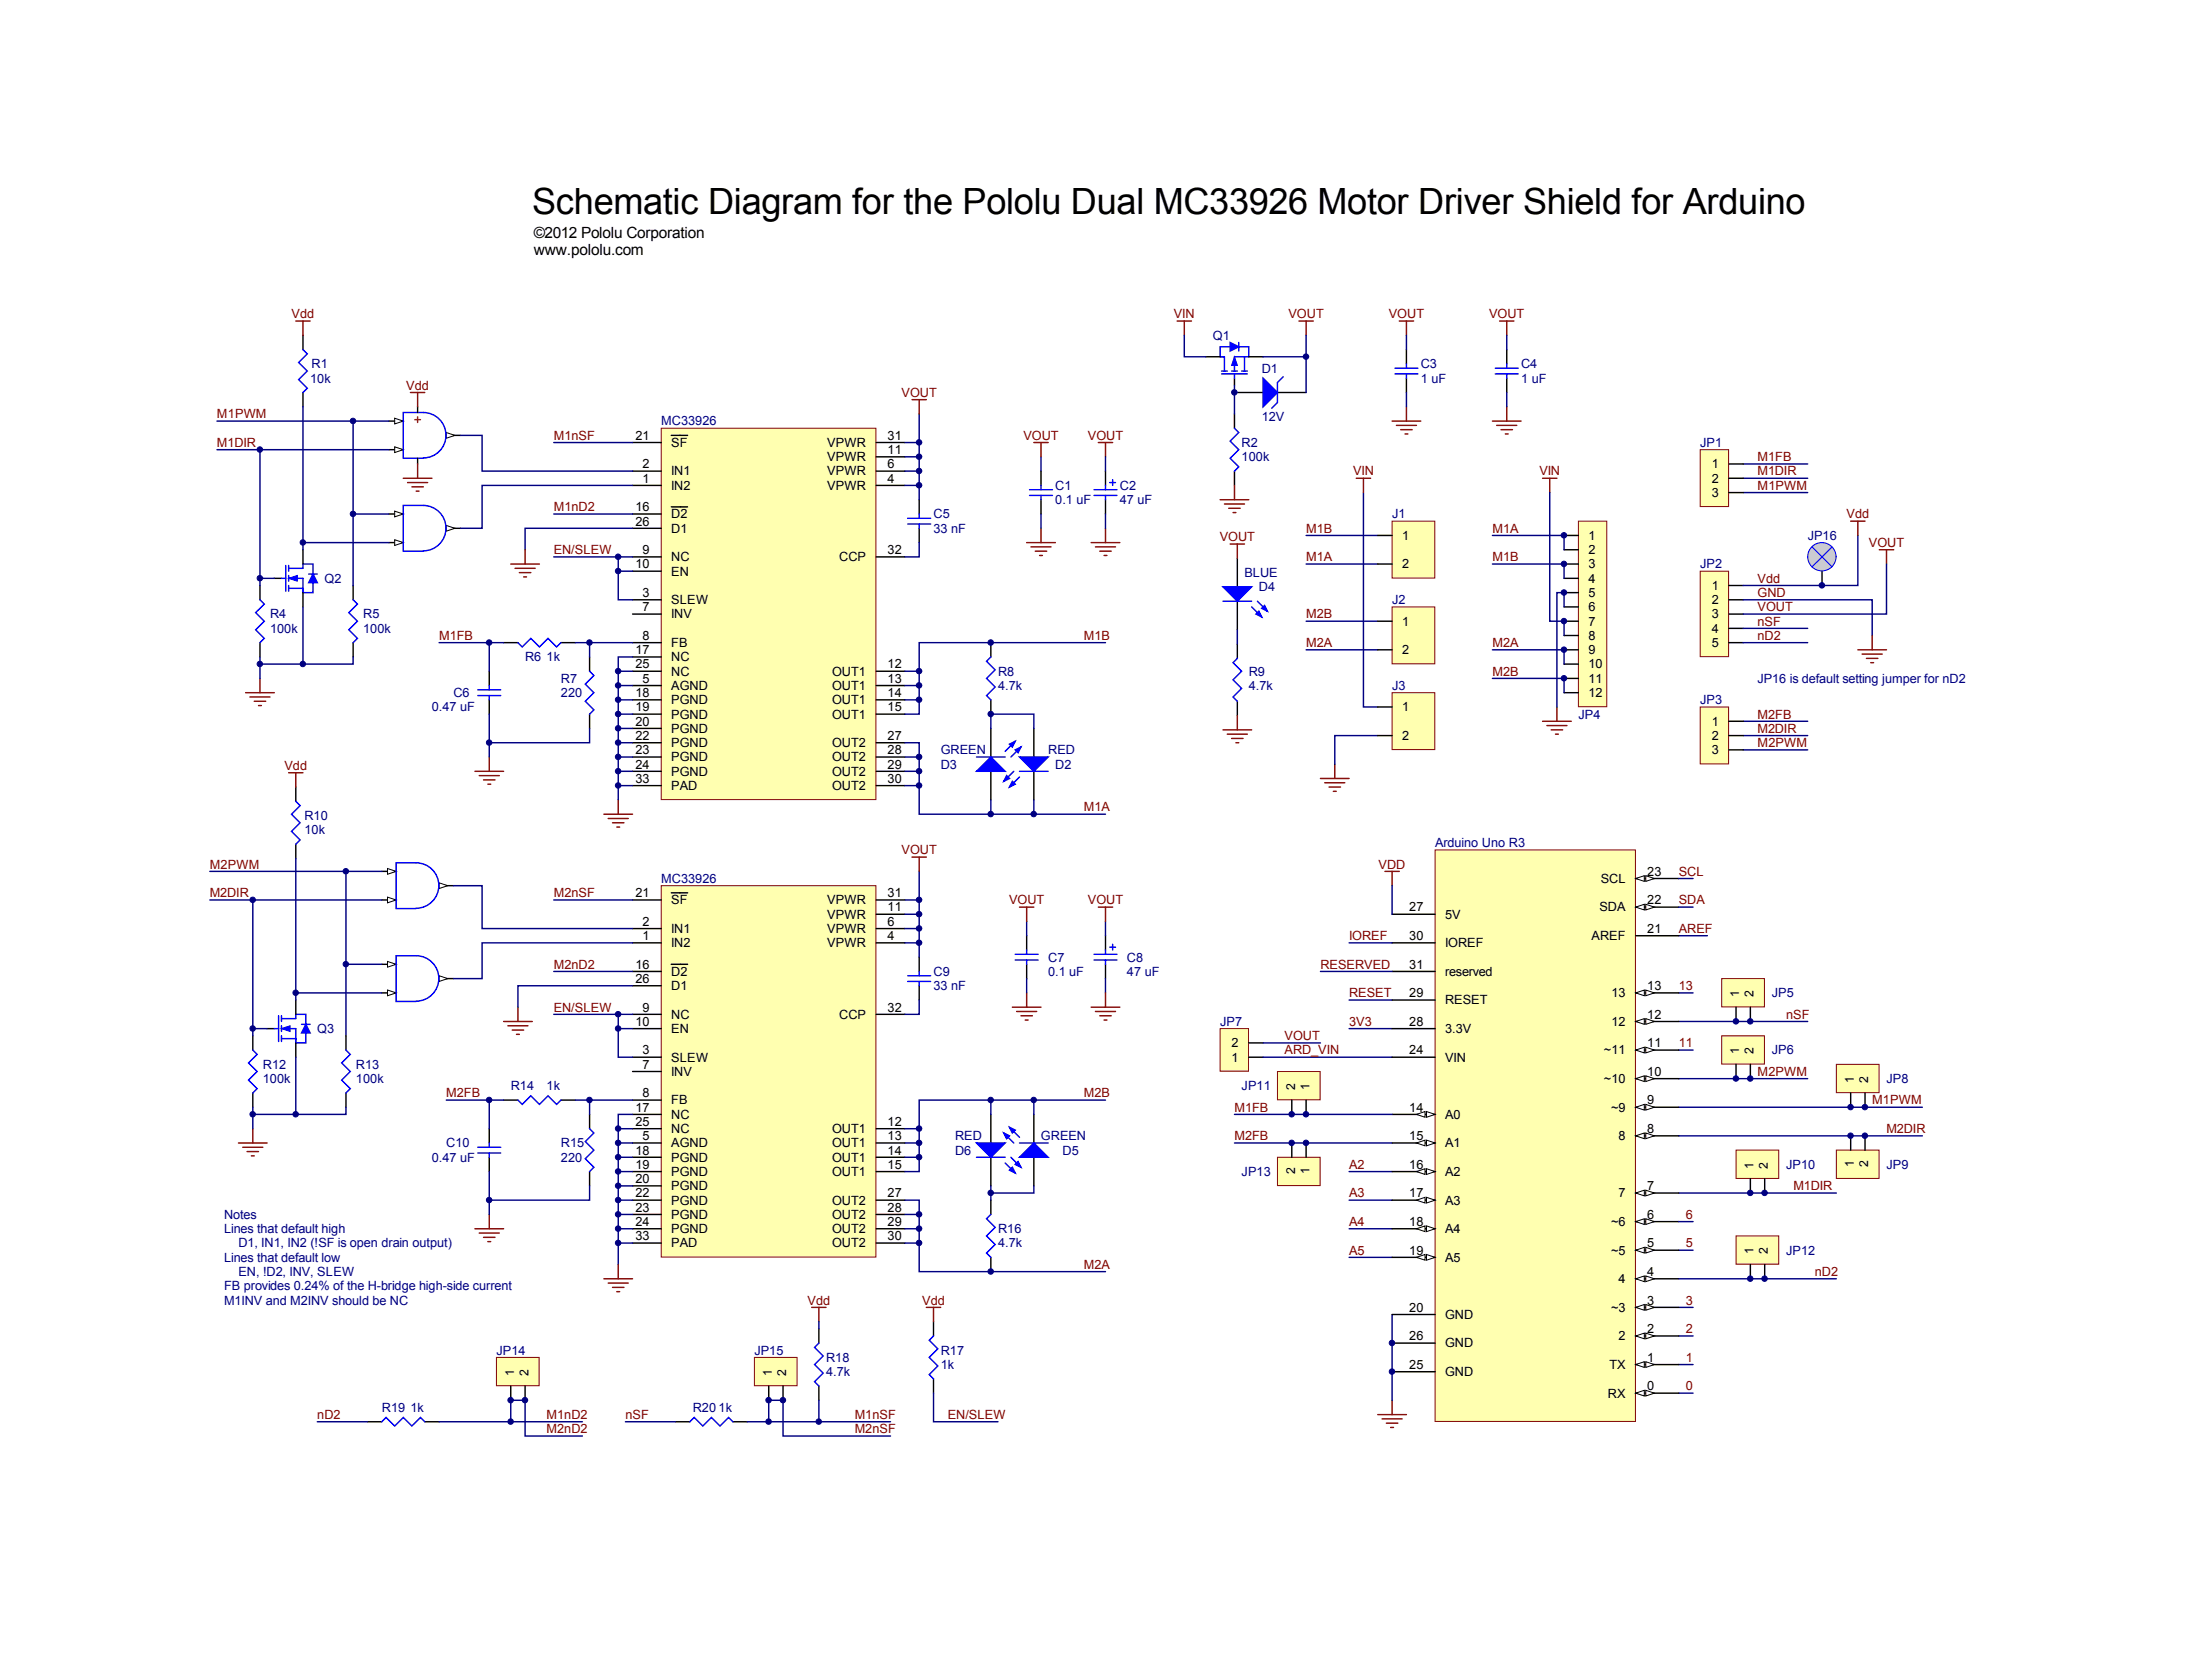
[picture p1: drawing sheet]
<svg xmlns="http://www.w3.org/2000/svg" width="271mm" height="208mm" viewBox="0 0 271 208" stroke-linecap="round" stroke-linejoin="round" font-family="sans-serif">
<defs><g id="words">
<text font-size="4.5" x="66" y="26.5">Schematic Diagram for the Pololu Dual MC33926 Motor Driver Shield for Arduino</text>
<g font-size="1.9">
<text x="66.2" y="29.5">©2012 Pololu Corporation</text>
<text x="66.2" y="31.6">www.pololu.com</text>
</g>
<g font-size="1.6" fill="#800000">
<text x="36.2" y="39.5">Vdd</text>
<text x="145.6" y="39.5">VIN</text>
<text x="159.8" y="39.5">VOUT</text>
<text x="172.2" y="39.5">VOUT</text>
<text x="184.6" y="39.5">VOUT</text>
<text x="26.9" y="51.9">M1PWM</text>
<text x="50.4" y="48.3">Vdd</text>
<text x="111.8" y="49.2">VOUT</text>
<text x="26.9" y="55.4">M1DIR</text>
<text x="68.7" y="54.5">M1nSF</text>
<text x="126.9" y="54.5">VOUT</text>
<text x="134.9" y="54.5">VOUT</text>
<text x="167.8" y="58.9">VIN</text>
<text x="190.9" y="58.9">VIN</text>
<text x="217.9" y="57.2">M1FB</text>
<text x="217.9" y="58.9">M1DIR</text>
<text x="68.7" y="63.4">M1nD2</text>
<text x="217.9" y="60.7">M1PWM</text>
<text x="229" y="64.3">Vdd</text>
<text x="68.7" y="68.7">EN/SLEW</text>
<text x="151.2" y="67.1">VOUT</text>
<text x="162" y="66">M1B</text>
<text x="162" y="69.6">M1A</text>
<text x="185.1" y="69.6">M1B</text>
<text x="185.1" y="66">M1A</text>
<text x="231.7" y="67.8">VOUT</text>
<text x="162" y="76.7">M2B</text>
<text x="217.9" y="77.6">nSF</text>
<text x="217.9" y="75.8">VOUT</text>
<text x="217.9" y="72.2">Vdd</text>
<text x="217.9" y="74">GND</text>
<text x="54.4" y="79.3">M1FB</text>
<text x="134.4" y="79.3">M1B</text>
<text x="162" y="80.2">M2A</text>
<text x="185.1" y="83.8">M2B</text>
<text x="185.1" y="80.2">M2A</text>
<text x="217.9" y="79.3">nD2</text>
<text x="217.9" y="89.1">M2FB</text>
<text x="35.3" y="95.4">Vdd</text>
<text x="217.9" y="92.6">M2PWM</text>
<text x="217.9" y="90.8">M2DIR</text>
<text x="134.4" y="100.6">M1A</text>
<text x="26" y="107.7">M2PWM</text>
<text x="111.8" y="105.9">VOUT</text>
<text x="170.9" y="107.7">VDD</text>
<text x="26" y="111.2">M2DIR</text>
<text x="68.7" y="111.2">M2nSF</text>
<text x="125.1" y="112.1">VOUT</text>
<text x="134.9" y="112.1">VOUT</text>
<text x="208.2" y="108.6">SCL</text>
<text x="208.2" y="112.1">SDA</text>
<text x="167.3" y="116.5">IOREF</text>
<text x="208.2" y="115.7">AREF</text>
<text x="68.7" y="125.4">EN/SLEW</text>
<text x="68.7" y="120.1">M2nD2</text>
<text x="163.7" y="120.1">RESERVED</text>
<text x="167.3" y="123.6">RESET</text>
<text x="208.2" y="122.7">13</text>
<text x="159.3" y="130.7">ARD_VIN</text>
<text x="159.3" y="128.9">VOUT</text>
<text x="167.3" y="127.2">3V3</text>
<text x="208.2" y="129.8">11</text>
<text x="221.5" y="126.3">nSF</text>
<text x="55.3" y="136">M2FB</text>
<text x="134.4" y="136">M2B</text>
<text x="153.1" y="137.8">M1FB</text>
<text x="217.9" y="133.4">M2PWM</text>
<text x="232.1" y="136.9">M1PWM</text>
<text x="153.1" y="141.3">M2FB</text>
<text x="233.9" y="140.5">M2DIR</text>
<text x="167.3" y="148.4">A3</text>
<text x="167.3" y="144.9">A2</text>
<text x="222.4" y="147.5">M1DIR</text>
<text x="167.3" y="155.5">A5</text>
<text x="167.3" y="152">A4</text>
<text x="209" y="151.1">6</text>
<text x="209" y="154.6">5</text>
<text x="100.1" y="161.7">Vdd</text>
<text x="114.3" y="161.7">Vdd</text>
<text x="134.4" y="157.3">M2A</text>
<text x="209" y="161.7">3</text>
<text x="225" y="158.2">nD2</text>
<text x="209" y="165.3">2</text>
<text x="209" y="168.8">1</text>
<text x="209" y="172.4">0</text>
<text x="39.3" y="175.9">nD2</text>
<text x="67.8" y="177.7">M2nD2</text>
<text x="67.8" y="175.9">M1nD2</text>
<text x="77.5" y="175.9">nSF</text>
<text x="106" y="177.7">M2nSF</text>
<text x="106" y="175.9">M1nSF</text>
<text x="117.5" y="175.9">EN/SLEW</text>
</g>
<g font-size="1.6" fill="#000080">
<text x="38.5" y="47.4">10k</text>
<text x="38.6" y="45.7">R1</text>
<text x="150.4" y="42.1">Q1</text>
<text x="156.4" y="46.2">D1</text>
<text x="176.2" y="47.4">1 uF</text>
<text x="176.2" y="45.7">C3</text>
<text x="188.6" y="47.4">1 uF</text>
<text x="188.6" y="45.7">C4</text>
<text x="82" y="52.7">MC33926</text>
<text x="156.4" y="52.2">12V</text>
<text x="154" y="57.2">100k</text>
<text x="154" y="55.4">R2</text>
<text x="210.8" y="55.4">JP1</text>
<text x="115.8" y="64.3">C5</text>
<text x="130.9" y="62.5">0.1 uF</text>
<text x="130.9" y="60.7">C1</text>
<text x="138.9" y="60.7">C2</text>
<text x="138.9" y="62.5">47 uF</text>
<text x="172.6" y="64.3">J1</text>
<text x="115.8" y="66">33 nF</text>
<text x="154.3" y="71.5">BLUE</text>
<text x="210.8" y="70.5">JP2</text>
<text x="224.1" y="66.9">JP16</text>
<text x="33.5" y="76.7">R4</text>
<text x="40.2" y="72.2">Q2</text>
<text x="45" y="76.7">R5</text>
<text x="156.1" y="73.3">D4</text>
<text x="172.6" y="74.9">J2</text>
<text x="33.5" y="78.4">100k</text>
<text x="45" y="78.4">100k</text>
<text x="65.1" y="82">R6</text>
<text x="67.8" y="82">1k</text>
<text x="123.7" y="83.8">R8</text>
<text x="154.8" y="83.8">R9</text>
<text x="53.6" y="88.2">0.47 uF</text>
<text x="56.2" y="86.4">C6</text>
<text x="69.6" y="86.4">220</text>
<text x="69.6" y="84.6">R7</text>
<text x="123.7" y="85.5">4.7k</text>
<text x="154.8" y="85.5">4.7k</text>
<text x="172.6" y="85.5">J3</text>
<text x="195.7" y="89.1">JP4</text>
<text x="210.8" y="87.3">JP3</text>
<text x="217.9" y="84.6">JP16 is default setting jumper for nD2</text>
<text x="116.6" y="95.3">D3</text>
<text x="116.6" y="93.5">GREEN</text>
<text x="130" y="93.5">RED</text>
<text x="130.9" y="95.3">D2</text>
<text x="37.7" y="101.7">R10</text>
<text x="37.7" y="103.4">10k</text>
<text x="177.9" y="105">Arduino Uno R3</text>
<text x="82" y="109.4">MC33926</text>
<text x="130" y="119.2">C7</text>
<text x="139.7" y="119.2">C8</text>
<text x="115.8" y="122.7">33 nF</text>
<text x="115.8" y="121">C9</text>
<text x="130" y="121">0.1 uF</text>
<text x="139.7" y="121">47 uF</text>
<text x="219.7" y="123.6">JP5</text>
<text x="39.3" y="128.1">Q3</text>
<text x="151.3" y="127.2">JP7</text>
<text x="219.7" y="130.7">JP6</text>
<text x="32.6" y="134.3">100k</text>
<text x="32.6" y="132.5">R12</text>
<text x="44.1" y="134.3">100k</text>
<text x="44.1" y="132.5">R13</text>
<text x="63.3" y="135.1">R14</text>
<text x="67.8" y="135.1">1k</text>
<text x="154" y="135.1">JP11</text>
<text x="233.9" y="134.3">JP8</text>
<text x="55.3" y="142.2">C10</text>
<text x="69.6" y="142.2">R15</text>
<text x="118.4" y="143.1">D6</text>
<text x="118.4" y="141.3">RED</text>
<text x="129.1" y="141.3">GREEN</text>
<text x="131.7" y="143.1">D5</text>
<text x="53.6" y="144">0.47 uF</text>
<text x="69.6" y="144">220</text>
<text x="154" y="145.8">JP13</text>
<text x="221.5" y="144.9">JP10</text>
<text x="233.9" y="144.9">JP9</text>
<text x="27.8" y="152.9">Lines that default high</text>
<text x="27.8" y="151.1">Notes</text>
<text x="29.6" y="154.6">D1, IN1, IN2 (!SF is open drain output)</text>
<text x="123.7" y="154.6">4.7k</text>
<text x="123.7" y="152.9">R16</text>
<text x="221.5" y="155.5">JP12</text>
<text x="27.8" y="160">FB provides 0.24% of the H-bridge high-side current</text>
<text x="27.8" y="156.4">Lines that default low</text>
<text x="27.8" y="161.7">M1INV and M2INV should be NC</text>
<text x="29.6" y="158.2">EN, !D2, INV, SLEW</text>
<text x="61.6" y="167.9">JP14</text>
<text x="93.5" y="167.9">JP15</text>
<text x="116.6" y="167.9">R17</text>
<text x="102.4" y="170.6">4.7k</text>
<text x="102.4" y="168.8">R18</text>
<text x="116.6" y="169.7">1k</text>
<text x="47.3" y="175">R19</text>
<text x="50.9" y="175">1k</text>
<text x="85.9" y="175">R20</text>
<text x="89.1" y="175">1k</text>
</g>
<g font-size="1.6">
<text x="78.8" y="54.5">21</text>
<text x="79.7" y="59.8">1</text>
<text x="79.7" y="58.1">2</text>
<text x="83.2" y="58.9">IN1</text>
<text x="83.2" y="55.4">SF</text>
<text x="102.6" y="55.4">VPWR</text>
<text x="102.6" y="58.9">VPWR</text>
<text x="102.6" y="57.2">VPWR</text>
<text x="110.1" y="54.5">31</text>
<text x="110.1" y="59.8">4</text>
<text x="110.1" y="58.1">6</text>
<text x="110.1" y="56.3">11</text>
<text x="212.2" y="58.1">1</text>
<text x="212.2" y="59.8">2</text>
<text x="78.8" y="63.4">16</text>
<text x="78.8" y="65.1">26</text>
<text x="83.2" y="60.7">IN2</text>
<text x="83.2" y="64.3">D2</text>
<text x="102.6" y="60.7">VPWR</text>
<text x="212.2" y="61.6">3</text>
<text x="78.8" y="70.5">10</text>
<text x="79.7" y="68.7">9</text>
<text x="83.2" y="71.3">EN</text>
<text x="83.2" y="69.6">NC</text>
<text x="83.2" y="66">D1</text>
<text x="104.1" y="69.6">CCP</text>
<text x="110.1" y="68.7">32</text>
<text x="173.9" y="66.9">1</text>
<text x="173.9" y="70.5">2</text>
<text x="197" y="66.9">1</text>
<text x="197" y="68.7">2</text>
<text x="197" y="70.5">3</text>
<text x="79.7" y="75.8">7</text>
<text x="79.7" y="74">3</text>
<text x="83.2" y="76.7">INV</text>
<text x="83.2" y="74.9">SLEW</text>
<text x="173.9" y="77.6">1</text>
<text x="197" y="72.2">4</text>
<text x="197" y="74">5</text>
<text x="197" y="75.8">6</text>
<text x="197" y="77.6">7</text>
<text x="212.2" y="73.1">1</text>
<text x="212.2" y="74.9">2</text>
<text x="212.2" y="76.7">3</text>
<text x="78.8" y="81.1">17</text>
<text x="78.8" y="82.9">25</text>
<text x="79.7" y="79.3">8</text>
<text x="83.2" y="80.2">FB</text>
<text x="83.2" y="82">NC</text>
<text x="83.2" y="83.8">NC</text>
<text x="103.2" y="83.8">OUT1</text>
<text x="110.1" y="82.9">12</text>
<text x="173.9" y="81.1">2</text>
<text x="197" y="79.3">8</text>
<text x="197" y="81.1">9</text>
<text x="197" y="82.9">10</text>
<text x="212.2" y="78.4">4</text>
<text x="212.2" y="80.2">5</text>
<text x="78.8" y="88.2">19</text>
<text x="78.8" y="86.4">18</text>
<text x="78.8" y="90">20</text>
<text x="79.7" y="84.6">5</text>
<text x="83.2" y="89.1">PGND</text>
<text x="83.2" y="85.5">AGND</text>
<text x="83.2" y="87.3">PGND</text>
<text x="103.2" y="85.5">OUT1</text>
<text x="103.2" y="87.3">OUT1</text>
<text x="103.2" y="89.1">OUT1</text>
<text x="110.1" y="84.6">13</text>
<text x="110.1" y="86.4">14</text>
<text x="110.1" y="88.2">15</text>
<text x="173.9" y="88.2">1</text>
<text x="197" y="84.6">11</text>
<text x="197" y="86.4">12</text>
<text x="212.2" y="90">1</text>
<text x="78.8" y="91.7">22</text>
<text x="78.8" y="93.5">23</text>
<text x="78.8" y="95.3">24</text>
<text x="83.2" y="90.8">PGND</text>
<text x="83.2" y="92.6">PGND</text>
<text x="83.2" y="94.4">PGND</text>
<text x="103.2" y="94.4">OUT2</text>
<text x="103.2" y="92.6">OUT2</text>
<text x="110.1" y="93.5">28</text>
<text x="110.1" y="91.7">27</text>
<text x="110.1" y="95.3">29</text>
<text x="173.9" y="91.7">2</text>
<text x="212.2" y="91.7">2</text>
<text x="212.2" y="93.5">3</text>
<text x="78.8" y="97">33</text>
<text x="83.2" y="96.2">PGND</text>
<text x="83.2" y="97.9">PAD</text>
<text x="103.2" y="96.2">OUT2</text>
<text x="103.2" y="97.9">OUT2</text>
<text x="110.1" y="97">30</text>
<text x="78.8" y="111.2">21</text>
<text x="83.2" y="112.1">SF</text>
<text x="102.6" y="112.1">VPWR</text>
<text x="102.6" y="113.9">VPWR</text>
<text x="110.1" y="111.2">31</text>
<text x="110.1" y="113">11</text>
<text x="174.7" y="113">27</text>
<text x="179.2" y="113.9">5V</text>
<text x="198.3" y="113">SDA</text>
<text x="198.5" y="109.4">SCL</text>
<text x="204.2" y="108.6">23</text>
<text x="204.2" y="112.1">22</text>
<text x="79.7" y="116.5">1</text>
<text x="79.7" y="114.8">2</text>
<text x="83.2" y="117.4">IN2</text>
<text x="83.2" y="115.7">IN1</text>
<text x="102.6" y="117.4">VPWR</text>
<text x="102.6" y="115.7">VPWR</text>
<text x="110.1" y="116.5">4</text>
<text x="110.1" y="114.8">6</text>
<text x="174.7" y="116.5">30</text>
<text x="179.2" y="117.4">IOREF</text>
<text x="197.4" y="116.5">AREF</text>
<text x="204.2" y="115.7">21</text>
<text x="78.8" y="120.1">16</text>
<text x="78.8" y="121.9">26</text>
<text x="79.7" y="125.4">9</text>
<text x="83.2" y="121">D2</text>
<text x="83.2" y="122.7">D1</text>
<text x="110.1" y="125.4">32</text>
<text x="174.7" y="123.6">29</text>
<text x="174.7" y="120.1">31</text>
<text x="179.2" y="124.5">RESET</text>
<text x="179.2" y="121">reserved</text>
<text x="199.8" y="123.6">13</text>
<text x="204.2" y="122.7">13</text>
<text x="78.8" y="127.2">10</text>
<text x="79.7" y="130.7">3</text>
<text x="83.2" y="128.1">EN</text>
<text x="83.2" y="131.6">SLEW</text>
<text x="83.2" y="126.3">NC</text>
<text x="104.1" y="126.3">CCP</text>
<text x="152.7" y="131.6">1</text>
<text x="152.7" y="129.8">2</text>
<text x="174.7" y="130.7">24</text>
<text x="174.7" y="127.2">28</text>
<text x="179.2" y="131.6">VIN</text>
<text x="179.2" y="128.1">3.3V</text>
<text x="198.9" y="130.7">~11</text>
<text x="199.8" y="127.2">12</text>
<text x="204.2" y="129.8">11</text>
<text x="204.2" y="126.3">12</text>
<text x="78.8" y="137.8">17</text>
<text x="79.7" y="132.5">7</text>
<text x="79.7" y="136">8</text>
<text x="83.2" y="133.4">INV</text>
<text x="83.2" y="136.9">FB</text>
<text x="174.7" y="137.8">14</text>
<text x="198.9" y="134.3">~10</text>
<text x="199.8" y="137.8">~9</text>
<text x="204.2" y="136.9">9</text>
<text x="204.2" y="133.4">10</text>
<text x="78.8" y="143.1">18</text>
<text x="78.8" y="139.6">25</text>
<text x="79.7" y="141.3">5</text>
<text x="83.2" y="142.2">AGND</text>
<text x="83.2" y="138.7">NC</text>
<text x="83.2" y="140.5">NC</text>
<text x="103.2" y="140.5">OUT1</text>
<text x="103.2" y="142.2">OUT1</text>
<text x="110.1" y="139.6">12</text>
<text x="110.1" y="141.3">13</text>
<text x="110.1" y="143.1">14</text>
<text x="174.7" y="141.3">15</text>
<text x="179.2" y="142.2">A1</text>
<text x="179.2" y="138.7">A0</text>
<text x="200.7" y="141.3">8</text>
<text x="204.2" y="140.5">8</text>
<text x="78.8" y="144.9">19</text>
<text x="78.8" y="146.7">20</text>
<text x="78.8" y="148.4">22</text>
<text x="83.2" y="145.8">PGND</text>
<text x="83.2" y="144">PGND</text>
<text x="83.2" y="147.5">PGND</text>
<text x="83.2" y="149.3">PGND</text>
<text x="103.2" y="144">OUT1</text>
<text x="103.2" y="145.8">OUT1</text>
<text x="103.2" y="149.3">OUT2</text>
<text x="110.1" y="144.9">15</text>
<text x="110.1" y="148.4">27</text>
<text x="174.7" y="148.4">17</text>
<text x="174.7" y="144.9">16</text>
<text x="179.2" y="149.3">A3</text>
<text x="179.2" y="145.8">A2</text>
<text x="200.7" y="148.4">7</text>
<text x="204.2" y="147.5">7</text>
<text x="78.8" y="150.2">23</text>
<text x="78.8" y="152">24</text>
<text x="78.8" y="153.8">33</text>
<text x="83.2" y="151.1">PGND</text>
<text x="83.2" y="152.9">PGND</text>
<text x="83.2" y="154.6">PAD</text>
<text x="103.2" y="151.1">OUT2</text>
<text x="103.2" y="152.9">OUT2</text>
<text x="103.2" y="154.6">OUT2</text>
<text x="110.1" y="150.2">28</text>
<text x="110.1" y="152">29</text>
<text x="110.1" y="153.8">30</text>
<text x="174.7" y="155.5">19</text>
<text x="174.7" y="152">18</text>
<text x="179.2" y="152.9">A4</text>
<text x="199.8" y="155.5">~5</text>
<text x="199.8" y="152">~6</text>
<text x="204.2" y="154.6">5</text>
<text x="204.2" y="151.1">6</text>
<text x="179.2" y="156.4">A5</text>
<text x="200.7" y="159.1">4</text>
<text x="204.2" y="161.7">3</text>
<text x="204.2" y="158.2">4</text>
<text x="174.7" y="162.6">20</text>
<text x="174.7" y="166.2">26</text>
<text x="179.2" y="163.5">GND</text>
<text x="179.2" y="167">GND</text>
<text x="199.8" y="162.6">~3</text>
<text x="200.7" y="166.2">2</text>
<text x="204.2" y="165.3">2</text>
<text x="174.7" y="169.7">25</text>
<text x="179.2" y="170.6">GND</text>
<text x="199.4" y="173.2">RX</text>
<text x="199.6" y="169.7">TX</text>
<text x="204.2" y="172.4">0</text>
<text x="204.2" y="168.8">1</text>
</g>
<g font-size="1.5">
<text x="215.7" y="123.6" transform="rotate(-90 215.7 123.6)">1</text>
<text x="217.4" y="123.6" transform="rotate(-90 217.4 123.6)">2</text>
<text x="215.7" y="130.7" transform="rotate(-90 215.7 130.7)">1</text>
<text x="217.4" y="130.7" transform="rotate(-90 217.4 130.7)">2</text>
<text x="160.6" y="135.1" transform="rotate(-90 160.6 135.1)">2</text>
<text x="162.4" y="135.1" transform="rotate(-90 162.4 135.1)">1</text>
<text x="229.9" y="134.2" transform="rotate(-90 229.9 134.2)">1</text>
<text x="231.7" y="134.2" transform="rotate(-90 231.7 134.2)">2</text>
<text x="160.6" y="145.6" transform="rotate(-90 160.6 145.6)">2</text>
<text x="162.4" y="145.6" transform="rotate(-90 162.4 145.6)">1</text>
<text x="217.4" y="144.9" transform="rotate(-90 217.4 144.9)">1</text>
<text x="219.2" y="144.9" transform="rotate(-90 219.2 144.9)">2</text>
<text x="229.9" y="144.7" transform="rotate(-90 229.9 144.7)">1</text>
<text x="231.7" y="144.7" transform="rotate(-90 231.7 144.7)">2</text>
<text x="217.4" y="155.5" transform="rotate(-90 217.4 155.5)">1</text>
<text x="219.2" y="155.5" transform="rotate(-90 219.2 155.5)">2</text>
<text x="63.7" y="170.6" transform="rotate(-90 63.7 170.6)">1</text>
<text x="65.5" y="170.6" transform="rotate(-90 65.5 170.6)">2</text>
<text x="95.7" y="170.6" transform="rotate(-90 95.7 170.6)">1</text>
<text x="97.5" y="170.6" transform="rotate(-90 97.5 170.6)">2</text>
</g>
</g></defs>
<path d="M73.1 81.4v1.8M73.1 88.5v1.8" fill="none" stroke="#000" stroke-width=".18"/>
<path d="M73.1 83.2l.5 .5-1 1.1 1 1.1-1 1 1 1.1-.5 .5" fill="none" stroke="#00f" stroke-width=".18"/>
<path d="M82 53.1h26.6v46h-26.6z" fill="#ffffb0" stroke="#800000" stroke-width=".12"/>
<g fill="none" stroke="#000" stroke-width=".18">
<path d="M78.4 54.9h3.6M78.4 58.4h3.6M83.2 54h2.1M108.6 54.9h3.6M108.6 58.4h3.6M108.6 56.6h3.6M129.1 58.4v1.8M137.1 58.4v1.8M153.1 48.7h3.5M153.1 51.3v1.8M153.1 58.4v1.8M158.4 48.7h3.6"/>
<path d="M62.4 79.7h1.8M69.6 79.7h1.7M78.4 60.2h3.6M78.4 76.1h3.6M78.4 70.8h3.6M78.4 63.7h3.6M78.4 74.4h3.6M78.4 79.7h3.6M78.4 69h3.6M78.4 65.5h3.6M83.2 62.8h2.1M108.6 60.2h3.6"/>
<path d="M108.6 69h3.6M114 61.9v1.8M114 65.5v1.8M129.1 61.9v1.8M137.1 61.9v1.8M60.7 83.2v1.8M60.7 86.8v1.7M78.4 88.5h3.6M78.4 93.8h3.6M78.4 85h3.6M78.4 83.2h3.6M78.4 86.8h3.6"/>
<path d="M78.4 81.4h3.6M78.4 90.3h3.6M78.4 92.1h3.6M78.4 95.6h3.6M78.4 97.4h3.6M108.6 88.5h3.6M108.6 93.8h3.6M108.6 85h3.6M108.6 83.2h3.6M108.6 86.8h3.6M108.6 92.1h3.6M108.6 95.6h3.6"/>
<path d="M108.6 97.4h3.6M73.1 138.1v1.8M73.1 145.2v1.8"/>
</g>
<path d="M156.6 46.9l1.8 1.8-1.8 1.7z" fill="#00f" stroke="#00f" stroke-width=".18"/>
<g fill="none" stroke="#00f" stroke-width=".18">
<path d="M137.6 59.8h.7M138 59.5v.7M153.1 53.1l.5 .5-1.1 1.1 1.1 1-1.1 1.1 1.1 1.1-.5 .5M159.1 46.7l-.7 .7v2.5l-.7 .7M64.2 79.7l.6 .5 1-1.1 1.1 1.1 1.1-1.1 1 1.1 .6-.5M112.6 64.3h2.8M112.6 65h2.8M114 63.7v.6M114 65v.5M127.7 60.7h2.8M127.7 61.4h2.8M129.1 60.2v.5"/>
<path d="M129.1 61.4v.5M135.7 60.7h2.8M135.7 61.4h2.8M137.1 60.2v.5M137.1 61.4v.5M59.2 85.5h2.9M59.2 86.2h2.9M60.7 85v.5M60.7 86.2v.6M73.1 139.9l.5 .6-1 1 1 1.1-1 1 1 1.1-.5 .5"/>
</g>
<g fill="none" stroke="#000080" stroke-width=".18">
<path d="M112.2 54.9h1.8M112.2 56.6h1.8M112.2 58.4h1.8M114 51.3v10.6M129.1 56.6v1.8M60.7 79.7v3.5M68.7 63.7h9.7M114 67.3v1.7h-1.8M129.1 63.7v1.8M76.7 86.8h1.7M76.7 88.5h1.7M76.7 90.3h1.7"/>
<path d="M76.7 92.1h1.7M76.7 93.8h1.7M76.7 95.6h1.7M78.4 81.4h-1.7v3.6M112.2 86.8h1.8M112.2 93.8h1.8M112.2 95.6h1.8M112.2 85h1.8"/>
</g>
<g fill="none" stroke="#800000" stroke-width=".18">
<path d="M146 39.8h1.7M146.9 39.8v1.8M136.2 54.9h1.8M137.1 54.9v1.7M127.3 67.3h3.6M127.8 67.8h2.5M128.4 68.3h1.4M128.9 68.9h.4M129.1 65.5v1.8M58.9 95.6h3.5M59.4 96.1h2.5M60 96.7h1.4"/>
<path d="M60.5 97.2h.3M60.7 93.8v1.8M76.7 99.2v1.7M74.9 100.9h3.5M75.4 101.5h2.5M75.9 102h1.5M76.5 102.5h.3"/>
</g>
<path d="M82 109.8h26.6v46h-26.6z" fill="#ffffb0" stroke="#800000" stroke-width=".12"/>
<g fill="none" stroke="#000" stroke-width=".18">
<path d="M174.4 43.3v1.8M174.4 46.9v1.8M78.4 116.9h3.6M78.4 111.6h3.6M78.4 115.1h3.6M83.2 119.5h2.1M83.2 110.7h2.1M108.6 116.9h3.6M108.6 111.6h3.6M108.6 115.1h3.6M108.6 113.3h3.6M114 118.7v1.7"/>
<path d="M127.3 116v1.8M127.3 119.5v1.8M137.1 116v1.8M137.1 119.5v1.8M60.7 139.9v1.8M62.4 136.4h1.8M69.6 136.4h1.7M78.4 132.8h3.6M78.4 127.5h3.6M78.4 120.4h3.6M78.4 131.1h3.6M78.4 139.9h3.6"/>
<path d="M78.4 136.4h3.6M78.4 125.7h3.6M78.4 138.1h3.6M78.4 122.2h3.6M108.6 139.9h3.6M108.6 125.7h3.6M114 122.2v1.8M60.7 143.5v1.7M78.4 145.2h3.6M78.4 150.6h3.6M78.4 141.7h3.6M78.4 143.5h3.6"/>
<path d="M78.4 147h3.6M78.4 148.8h3.6M78.4 152.3h3.6M78.4 154.1h3.6M108.6 145.2h3.6M108.6 150.6h3.6M108.6 141.7h3.6M108.6 143.5h3.6M108.6 148.8h3.6M108.6 152.3h3.6M108.6 154.1h3.6"/>
</g>
<g fill="none" stroke="#000080" stroke-width=".18">
<path d="M174.4 41.6v1.7M174.4 48.7v1.7M162 66.4h8.8M162 69.9h8.8M169.1 61.1v26.5h1.7M170.8 91.2h-5.3v3.5M112.2 111.6h1.8M112.2 113.3h1.8M112.2 115.1h1.8M114 108v10.7M127.3 114.2v1.8M137.1 114.2v1.8"/>
<path d="M60.7 136.4v3.5M68.7 120.4h9.7M114 124v1.7h-1.8M127.3 121.3v1.8M76.7 143.5h1.7M76.7 145.2h1.7M76.7 147h1.7M76.7 148.8h1.7M76.7 150.6h1.7M76.7 152.3h1.7"/>
</g>
<g fill="none" stroke="#00f" stroke-width=".18">
<path d="M173 45.6h2.8M173 46.4h2.8M174.4 45.1v.5M174.4 46.4v.5M125.9 118.3h2.8M125.9 119h2.8M127.3 117.8v.5M127.3 119v.5M135.7 118.3h2.8M135.7 119h2.8M137.1 117.8v.5M137.1 119v.5"/>
<path d="M137.6 117.4h.7M138 117.1v.7M64.2 136.4l.6 .5 1-1.1 1.1 1.1 1.1-1.1 1 1.1 .6-.5M112.6 121h2.8M112.6 121.7h2.8M114 120.4v.6M114 121.7v.5M59.2 142.2h2.9M59.2 142.9h2.9M60.7 141.7v.5M60.7 142.9v.6"/>
</g>
<g fill="none" stroke="#800000" stroke-width=".18">
<path d="M173.5 39.8h1.8M174.4 39.8v1.8M168.2 59.3h1.8M169.1 59.3v1.8M172.6 52.2h3.6M173.1 52.7h2.5M173.7 53.3h1.4M174.2 53.8h.4M174.4 50.4v1.8M191.3 59.3h1.8M192.2 59.3v1.8M163.7 96.5h3.6"/>
<path d="M164.3 97h2.5M164.8 97.6h1.4M165.3 98.1h.4M165.5 94.7v1.8M191.3 89.4h3.5M191.8 89.9h2.5M192.3 90.5h1.5M192.9 91h.3M193.1 87.6v1.8M136.2 112.5h1.8M137.1 112.5v1.7M125.5 124.9h3.6"/>
<path d="M126.1 125.4h2.4M126.6 125.9h1.4M127.1 126.5h.4M127.3 123.1v1.8M58.9 152.3h3.5M59.4 152.9h2.5M60 153.4h1.4M60.5 153.9h.3M60.7 150.6v1.7"/>
</g>
<path d="M195.7 64.6h3.5v23h-3.5z" fill="#ffffb0" stroke="#800000" stroke-width=".12"/>
<path d="M193.9 66.4h1.8M193.9 68.1h1.8M193.9 71.7h1.8M193.9 69.9h1.8M193.9 73.5h1.8M193.9 75.2h1.8M193.9 77h1.8M193.9 78.8h1.8M193.9 80.6h1.8M193.9 82.3h1.8M193.9 84.1h1.8M193.9 85.9h1.8" fill="none" stroke="#000" stroke-width=".18"/>
<path d="M172.6 85.9h5.3v7h-5.3z" fill="#ffffb0" stroke="#800000" stroke-width=".12"/>
<path d="M186.8 43.3v1.8M186.8 46.9v1.8M170.8 87.6h1.8M170.8 91.2h1.8" fill="none" stroke="#000" stroke-width=".18"/>
<path d="M186.8 41.6v1.7M186.8 48.7v1.7M162 77h8.8M162 80.6h8.8" fill="none" stroke="#000080" stroke-width=".18"/>
<path d="M185.4 45.6h2.9M185.4 46.4h2.9M186.8 45.1v.5M186.8 46.4v.5" fill="none" stroke="#00f" stroke-width=".18"/>
<path d="M185.9 39.8h1.8M186.8 39.8v1.8M185.1 52.2h3.5M185.6 52.7h2.5M186.1 53.3h1.4M186.7 53.8h.3M186.8 50.4v1.8" fill="none" stroke="#800000" stroke-width=".18"/>
<path d="M172.6 64.6h5.3v7.1h-5.3z" fill="#ffffb0" stroke="#800000" stroke-width=".12"/>
<path d="M170.8 66.4h1.8M170.8 69.9h1.8" fill="none" stroke="#000" stroke-width=".18"/>
<path d="M172.6 75.2h5.3v7.1h-5.3z" fill="#ffffb0" stroke="#800000" stroke-width=".12"/>
<g fill="none" stroke="#000" stroke-width=".18">
<path d="M55.3 54h1.8M149.5 44.2h1.8M153.1 46.9v.9M154.8 44.2h1.8M122.9 79.7v1.7M153.4 69.2v3.6M153.4 74.5v3.6M153.4 79.8v1.8M170.8 77h1.8M122.9 86.8v1.7M122.9 90.3v3.5M122.9 95.6v3.6"/>
<path d="M128.2 90.3v3.5M128.2 95.6v3.6M153.4 86.9v1.8M170.8 80.6h1.8M122.9 138.1v3.6M128.2 138.1v3.6M122.9 143.5v3.5M122.9 148.8v1.8M122.9 155.9v1.7M128.2 143.5v3.5"/>
</g>
<g fill="#00f" stroke="#00f" stroke-width=".18">
<path d="M151.6 72.8h3.6l-1.8 1.7z"/>
<path d="M155.7 76.1l.4-.3 .3 .7z"/>
<path d="M156.4 75.4l.4-.3 .4 .7z"/>
<path d="M126.4 93.8h3.6l-1.8 1.8z"/>
<path d="M125.5 96.9l.4 .3-.7 .4z"/>
<path d="M124.8 96.1l.4 .4-.7 .4z"/>
<path d="M121.1 95.6l1.8-1.8 1.7 1.8z"/>
<path d="M125.2 92.3l.7-.4-.4 .7z"/>
<path d="M125.9 93l.7-.4-.4 .7z"/>
<path d="M126.4 143.5l1.8-1.8 1.8 1.8z"/>
<path d="M125.2 139.7l.7 .4-.4 .4z"/>
<path d="M124.5 140.5l.7 .3-.4 .4z"/>
<path d="M121.1 141.7h3.5l-1.7 1.8z"/>
<path d="M125.2 145.1l.3-.4 .4 .7z"/>
<path d="M125.9 144.4l.3-.4 .4 .7z"/>
<path d="M152.5 42.5l1.1 .5-1.1 .5z"/>
</g>
<g fill="none" stroke="#00f" stroke-width=".18">
<path d="M151.5 46.4h3.2M151.5 46h.7M152.5 43h-1.2v1.2h.5v1.8M152.7 46h.7M153.1 46.4v.5M153.6 43h1.2v1.2h-1.7v1.8M153.6 42.5v1M154 46h.7M154.3 44.2v1.8M151.6 74.5h3.6M155.2 75.2l1.2 1.3M155.9 74.5l1.3 1.3"/>
<path d="M121.1 93.8h3.5M122.9 81.4l-.6 .6 1.1 1-1.1 1.1 1.1 1.1-1.1 1 .6 .6M125.7 95.6l-1.2 1.3M125.9 91.9l-1.3 1.2M126.4 96.3l-1.2 1.3M126.4 95.6h3.6M126.6 92.6l-1.3 1.2M153.4 81.6l-.5 .5 1.1 1.1-1.1 1.1 1.1 1-1.1 1.1 .5 .5M125.2 139.7l1.2 1.3M121.1 143.5h3.5M122.9 150.6l-.6 .5 1.1 1-1.1 1.1 1.1 1.1-1.1 1 .6 .6M124.5 140.5l1.2 1.2"/>
<path d="M124.6 144.2l1.3 1.2M125.3 143.5l1.3 1.2M126.4 141.7h3.6"/>
</g>
<g fill="none" stroke="#800000" stroke-width=".18">
<path d="M161.1 39.8h1.7M162 39.8v1.8M113.1 49.5h1.8M114 49.5v1.8M128.2 54.9h1.8M129.1 54.9v1.7M63.3 69.9h3.6M63.9 70.5h2.5M64.4 71h1.4M64.9 71.5h.4M65.1 68.1v1.8M135.3 67.3h3.6"/>
<path d="M135.8 67.8h2.5M136.4 68.3h1.4M136.9 68.9h.4M137.1 65.5v1.8M151.3 61.9h3.5M151.8 62.5h2.5M152.4 63h1.4M152.5 67.4h1.8M152.9 63.5h.3M153.1 60.2v1.7M153.4 67.4v1.8M151.6 90.5h3.6"/>
<path d="M152.2 91h2.5M152.7 91.5h1.4M153.2 92.1h.4M153.4 88.7v1.8M113.1 106.3h1.8M114 106.3v1.7M126.4 112.5h1.8M127.3 112.5v1.7M62.4 126.6h3.6M63 127.2h2.5M63.5 127.7h1.4M64 128.2h.4"/>
<path d="M64.2 124.9v1.7M135.3 124.9h3.6M135.8 125.4h2.5M136.4 125.9h1.4M136.9 126.5h.4M137.1 123.1v1.8M74.9 158.5h3.5M75.4 159.1h2.5M75.9 159.6h1.5M76.7 156.8v1.7M76.5 160.1h.3"/>
</g>
<g fill="none" stroke="#000080" stroke-width=".18">
<path d="M137.1 56.6v1.8M146.9 41.6v2.6h2.6M153.1 47.8v3.5M156.6 44.2h5.4M162 41.6v7.1M68.7 69h9.7M76.7 69v5.4h1.7M76.7 70.8h1.7M78.4 65.5h-13.3v2.6M137.1 79.7h-23.1v8.8h-1.8M137.1 63.7v1.8M153.4 78.1v1.7"/>
<path d="M185.1 69.9h8.8v1.8M185.1 66.4h8.8v1.7M192.2 61.1v15.9h1.7v1.8M193.9 75.2v-1.7h-.8v14.1M112.2 92.1h1.8v8.8h23.1M112.2 97.4h1.8M112.2 83.2h1.8M185.1 84.1h8.8v1.8M185.1 80.6h8.8v1.7M68.7 125.7h9.7M73.1 136.4v1.7M76.7 139.9h1.7"/>
<path d="M76.7 127.5h1.7M78.4 138.1h-1.7v18.7M78.4 122.2h-14.2v2.7M112.2 139.9h1.8M122.9 136.4v1.7M128.2 136.4v1.7M137.1 136.4h-23.1v8.8h-1.8M137.1 121.3v1.8M73.1 147v1.8h-12.4M76.7 141.7h1.7M112.2 148.8h1.8v8.8h23.1M112.2 141.7h1.8"/>
<path d="M112.2 143.5h1.8M112.2 150.6h1.8M112.2 152.3h1.8M112.2 154.1h1.8M122.9 147v1.8"/>
</g>
<path d="M153.1 44.2l.3 1.1h-.7z" fill="#00f" stroke="#00f" stroke-width=".12"/>
<path d="M55.3 53.6l1.1 .4-1.1 .3z" fill="#fff" stroke="#000" stroke-width=".12"/>
<path d="M48.2 52.2h1.8" fill="none" stroke="#000" stroke-width=".18"/>
<path d="M48.9 51.8l1.1 .4-1.1 .4z" fill="#fff" stroke="#000" stroke-width=".12"/>
<path d="M48.2 55.7h1.8" fill="none" stroke="#000" stroke-width=".18"/>
<path d="M48.9 55.4l1.1 .3-1.1 .4z" fill="#fff" stroke="#000" stroke-width=".12"/>
<path d="M52.5 56.8a2.82 2.82 0 0 0 2.8-2.8 2.82 2.82 0 0 0-2.8-2.9h-2.5v5.7h2.5" fill="none" stroke="#00f" stroke-width=".18"/>
<path d="M51.8 50.4v.7M51.8 56.8v.7M55.3 65.5h1.8" fill="none" stroke="#000" stroke-width=".18"/>
<path d="M51.4 52h.7M51.8 51.7v.7" fill="none" stroke="#f00" stroke-width=".18"/>
<path d="M55.3 65.1l1.1 .4-1.1 .3z" fill="#fff" stroke="#000" stroke-width=".12"/>
<path d="M48.2 63.7h1.8" fill="none" stroke="#000" stroke-width=".18"/>
<path d="M48.9 63.4l1.1 .3-1.1 .4z" fill="#fff" stroke="#000" stroke-width=".12"/>
<path d="M48.2 67.3h1.8" fill="none" stroke="#000" stroke-width=".18"/>
<path d="M48.9 66.9l1.1 .4-1.1 .3z" fill="#fff" stroke="#000" stroke-width=".12"/>
<path d="M52.5 68.3a2.82 2.82 0 0 0 2.8-2.8 2.82 2.82 0 0 0-2.8-2.8h-2.5v5.6h2.5" fill="none" stroke="#00f" stroke-width=".18"/>
<path d="M54.4 109.8h1.8" fill="none" stroke="#000" stroke-width=".18"/>
<path d="M54.4 109.4l1.1 .4-1.1 .3z" fill="#fff" stroke="#000" stroke-width=".12"/>
<path d="M47.3 108h1.8" fill="none" stroke="#000" stroke-width=".18"/>
<path d="M48.1 107.7l1 .3-1 .4z" fill="#fff" stroke="#000" stroke-width=".12"/>
<path d="M47.3 111.6h1.8" fill="none" stroke="#000" stroke-width=".18"/>
<path d="M48.1 111.2l1 .4-1 .3z" fill="#fff" stroke="#000" stroke-width=".12"/>
<path d="M51.6 112.6a2.82 2.82 0 0 0 2.8-2.8 2.82 2.82 0 0 0-2.8-2.8h-2.5v5.6h2.5" fill="none" stroke="#00f" stroke-width=".18"/>
<path d="M54.4 121.3h1.8" fill="none" stroke="#000" stroke-width=".18"/>
<path d="M54.4 121l1.1 .3-1.1 .4z" fill="#fff" stroke="#000" stroke-width=".12"/>
<path d="M47.3 119.5h1.8" fill="none" stroke="#000" stroke-width=".18"/>
<path d="M48.1 119.2l1 .3-1 .4z" fill="#fff" stroke="#000" stroke-width=".12"/>
<path d="M47.3 123.1h1.8" fill="none" stroke="#000" stroke-width=".18"/>
<path d="M48.1 122.7l1 .4-1 .3z" fill="#fff" stroke="#000" stroke-width=".12"/>
<path d="M37.6 43.3l.5 .6-1.1 1 1.1 1.1-1.1 1.1 1.1 1-.5 .6M51.6 124.1a2.82 2.82 0 0 0 2.8-2.8 2.82 2.82 0 0 0-2.8-2.8h-2.5v5.6h2.5" fill="none" stroke="#00f" stroke-width=".18"/>
<path d="M26.9 55.7h21.3M26.9 52.2h21.3M57.1 54h2.7v4.4h18.6M68.7 54.9h9.7M54.4 79.7h8M78.4 60.2h-18.6v5.3h-2.7M56.2 109.8h3.6v5.3h18.6M68.7 111.6h9.7M78.4 116.9h-18.6v4.4h-3.6M55.3 136.4h7.1M172.6 163v10.6" fill="none" stroke="#000080" stroke-width=".18"/>
<path d="M37.6 41.6v1.7M37.6 48.7v1.7" fill="none" stroke="#000" stroke-width=".18"/>
<g fill="none" stroke="#800000" stroke-width=".18">
<path d="M36.7 39.8h1.8M37.6 39.8v1.8M50 59.3h3.6M50.5 59.8h2.5M50.9 48.7h1.8M51.8 48.7v1.7M51.8 57.5v1.8M51.1 60.4h1.4M51.6 60.9h.4M171.7 108h1.8M172.6 108v1.8M170.8 175.4h3.6"/>
<path d="M171.4 175.9h2.5M171.9 176.4h1.4M172.4 177h.4M172.6 173.6v1.8"/>
</g>
<path d="M151.3 127.5h3.5v5.3h-3.5z" fill="#ffffb0" stroke="#800000" stroke-width=".12"/>
<path d="M154.8 131.1h1.8M154.8 129.3h1.8" fill="none" stroke="#000" stroke-width=".18"/>
<path d="M156.6 131.1h16M156.6 129.3h7.1" fill="none" stroke="#000080" stroke-width=".18"/>
<path d="M213.5 121.3h5.3v3.5h-5.3z" fill="#ffffb0" stroke="#800000" stroke-width=".12"/>
<path d="M215.3 124.9v1.7M217 124.9v1.7" fill="none" stroke="#000" stroke-width=".18"/>
<path d="M213.5 128.4h5.3v3.5h-5.3z" fill="#ffffb0" stroke="#800000" stroke-width=".12"/>
<path d="M215.3 131.9v1.8M217 131.9v1.8" fill="none" stroke="#000" stroke-width=".18"/>
<path d="M227.7 131.9h5.3v3.6h-5.3z" fill="#ffffb0" stroke="#800000" stroke-width=".12"/>
<path d="M229.5 135.5v1.8M231.3 135.5v1.8" fill="none" stroke="#000" stroke-width=".18"/>
<path d="M227.7 142.6h5.3v3.5h-5.3z" fill="#ffffb0" stroke="#800000" stroke-width=".12"/>
<path d="M229.5 140.8v1.8M231.3 140.8v1.8" fill="none" stroke="#000" stroke-width=".18"/>
<path d="M215.3 142.6h5.3v3.5h-5.3z" fill="#ffffb0" stroke="#800000" stroke-width=".12"/>
<path d="M217 146.1v1.8M218.8 146.1v1.8" fill="none" stroke="#000" stroke-width=".18"/>
<path d="M215.3 153.2h5.3v3.5h-5.3z" fill="#ffffb0" stroke="#800000" stroke-width=".12"/>
<path d="M217 156.8v1.7M218.8 156.8v1.7" fill="none" stroke="#000" stroke-width=".18"/>
<path d="M158.4 132.8h5.3v3.5h-5.3z" fill="#ffffb0" stroke="#800000" stroke-width=".12"/>
<path d="M160.2 136.4v1.7M162 136.4v1.7" fill="none" stroke="#000" stroke-width=".18"/>
<path d="M158.4 143.5h5.3v3.5h-5.3z" fill="#ffffb0" stroke="#800000" stroke-width=".12"/>
<path d="M160.2 141.7v1.8M162 141.7v1.8" fill="none" stroke="#000" stroke-width=".18"/>
<path d="M73.1 79.7h5.3M112.2 60.2h1.8M60.7 88.5v3.6M76.7 97.4h1.7M76.7 83.2h1.7M208.2 116h3.5" fill="none" stroke="#000080" stroke-width=".18"/>
<path d="M210.8 70.8h3.5v10.6h-3.5z" fill="#ffffb0" stroke="#800000" stroke-width=".12"/>
<path d="M214.4 72.6h1.8M214.4 74.4h1.8M214.4 77.9h1.8M214.4 76.1h1.8M214.4 79.7h1.8M83.8 176.2h1.7M90.9 176.2h1.8M101.5 164.7v1.8M101.5 171.8v1.8M115.8 163.8v1.8M115.8 170.9v1.8" fill="none" stroke="#000" stroke-width=".18"/>
<g fill="none" stroke="#000080" stroke-width=".18">
<path d="M216.2 59.3h7.9M216.2 57.5h7.9M216.2 74.4h15.9v4.4M216.2 61.1h7.9M216.2 77.9h7.9M216.2 79.7h7.9M230.4 66.4v6.2h-14.2M216.2 89.4h7.9M216.2 91.2h7.9M216.2 93h7.9M71.3 136.4h7.1M60.7 145.2v5.4"/>
<path d="M77.5 176.2h6.3M101.5 163.8v.9M115.8 172.7v3.5h7.9"/>
</g>
<g fill="none" stroke="#800000" stroke-width=".18">
<path d="M229.5 64.6h1.8M230.4 64.6v1.8M232.1 78.8v1.8M233 68.1h1.8M233.9 68.1v1.8M230.4 80.6h3.5M230.9 81.1h2.5M231.4 81.6h1.5M232 82.1h.3M100.6 162.1h1.8M101.5 162.1v1.7M114.9 162.1h1.7"/>
<path d="M115.8 162.1v1.7"/>
</g>
<path d="M85.5 176.2l.6-.5 1 1.1 1.1-1.1 1.1 1.1 1-1.1 .6 .5M101.5 166.5l-.5 .5 1.1 1.1-1.1 1.1 1.1 1-1.1 1.1 .5 .5M115.8 165.6l-.6 .5 1.1 1.1-1.1 1.1 1.1 1-1.1 1.1 .6 .5" fill="none" stroke="#00f" stroke-width=".18"/>
<path d="M93.5 168.3h5.3v3.5h-5.3z" fill="#ffffb0" stroke="#800000" stroke-width=".12"/>
<path d="M45.6 176.2h1.7M52.7 176.2h1.7M95.3 171.8v1.8M97.1 171.8v1.8" fill="none" stroke="#000" stroke-width=".18"/>
<path d="M39.3 176.2h6.3M92.7 176.2h17.7" fill="none" stroke="#000080" stroke-width=".18"/>
<path d="M47.3 176.2l.6-.5 1 1.1 1.1-1.1 1.1 1.1 1-1.1 .6 .5" fill="none" stroke="#00f" stroke-width=".18"/>
<path d="M61.6 168.3h5.3v3.5h-5.3z" fill="#ffffb0" stroke="#800000" stroke-width=".12"/>
<path d="M225.9 70.8v1.8M63.3 171.8v1.8M65.1 171.8v1.8" fill="none" stroke="#000" stroke-width=".18"/>
<path d="M54.4 176.2h17.8" fill="none" stroke="#000080" stroke-width=".18"/>
<circle cx="225.9" cy="69" r="1.76" fill="#c0c0c0" stroke="#00f" stroke-width=".12"/>
<path d="M224.7 67.8l2.5 2.5M227.2 67.8l-2.5 2.5" fill="none" stroke="#00f" stroke-width=".12"/>
<g fill="none" stroke="#000080" stroke-width=".18">
<path d="M32.2 55.7v16.9M37.6 50.4v17.7M43.8 52.2v20.4M32.2 71.7h1.8M37.6 75.2v7.1M37.6 67.3h10.6M43.8 63.7h4.4M71.3 79.7h1.8v1.7M32.2 81.4v2.7M43.8 81.4v.9h-11.6M73.1 90.3v1.8h-12.4v1.7M78.4 85h-1.7v14.2"/>
<path d="M26 111.6h21.3M26 108h21.3M31.3 111.6v15.9h1.8M36.7 106.4v17.6M42.9 108v20.4M42.9 119.5h4.4M112.2 116.9h1.8M31.3 127.5v.9M31.3 137.3v.8M36.7 131.1v7M36.7 123.1h10.6M42.9 137.3v.8h-11.6v1.8"/>
<path d="M76.7 125.7v5.4h1.7M167.3 124h5.3M167.3 127.5h5.3M208.2 123.1h1.7M208.2 137.3h30.2M208.2 126.6h15.9M208.2 133.7h15.9M208.2 130.2h1.7M76.7 154.1h1.7M167.3 155.9h5.3M167.3 152.3h5.3M167.3 148.8h5.3"/>
<path d="M167.3 145.2h5.3M208.2 155h1.7M208.2 147.9h19.5M63.3 176.2v-2.6h1.8v4.4h7.1M95.3 176.2v-2.6h1.8v4.4h13.3M208.2 172.7h1.7M208.2 169.2h1.7M208.2 165.6h1.7M208.2 162.1h1.7"/>
</g>
<g fill="none" stroke="#000" stroke-width=".18">
<path d="M32.2 72.6v1.8M32.2 79.7v1.7M34 71.7h.9M37.6 68.1v1.8M37.6 73.5v1.7M43.8 72.6v1.8M43.8 79.7v1.7M36.7 97.6v1.7M36.7 104.7v1.7M31.3 128.4v1.8M31.3 135.5v1.8M33.1 127.5h.9"/>
<path d="M36.7 124v1.7M36.7 129.3v1.8M42.9 128.4v1.8M42.9 135.5v1.8"/>
</g>
<g fill="none" stroke="#00f" stroke-width=".18">
<path d="M32.2 74.4l.6 .5-1.1 1 1.1 1.1-1.1 1.1 1.1 1-.6 .6M34.9 71.7h.5M35.4 70.1v3.2M35.8 71.7h1.8v1.8h1.2v-1.3M35.8 70.5h1.8v-.6h1.2v1.3M35.8 72.9h1.8M35.8 70.1v.7M35.8 71.3v.7M35.8 72.6v.7M38.3 71.2h1M43.8 74.4l.5 .5-1 1 1 1.1-1 1.1 1 1-.5 .6M36.7 99.3l.5 .6-1.1 1 1.1 1.1-1.1 1.1 1.1 1-.5 .6"/>
<path d="M31.3 130.2l.6 .5-1.1 1.1 1.1 1-1.1 1.1 1.1 1.1-.6 .5M34 127.5h.5M34.5 125.9v3.2M34.9 127.5h1.8v1.8h1.2v-1.3M34.9 126.3h1.8v-.6h1.2v1.3M34.9 128.8h1.8M34.9 125.9v.7M34.9 127.2v.7M34.9 128.4v.7M37.4 127h1.1M42.9 130.2l.5 .5-1 1.1 1 1-1 1.1 1 1.1-.5 .5"/>
</g>
<g fill="#00f" stroke="#00f" stroke-width=".12">
<path d="M35.8 71.7l1.1-.4v.7z"/>
<path d="M34.9 127.5l1.1-.3v.7z"/>
</g>
<g fill="#00f" stroke="#00f" stroke-width=".18">
<path d="M38.8 71.2l.5 1h-1z"/>
<path d="M37.9 127l.6 1h-1.1z"/>
</g>
<path d="M30.5 85.9h3.5M31 86.4h2.5M31.5 86.9h1.4M32.1 87.5h.3M32.2 84.1v1.8M35.8 95.8h1.8M36.7 95.8v1.8M31.3 139.9v1.8M29.6 141.7h3.5M30.1 142.2h2.5M30.6 142.8h1.5M31.2 143.3h.3" fill="none" stroke="#800000" stroke-width=".18"/>
<path d="M210.8 87.6h3.5v7.1h-3.5z" fill="#ffffb0" stroke="#800000" stroke-width=".12"/>
<path d="M214.4 89.4h1.8M214.4 91.2h1.8M214.4 93h1.8" fill="none" stroke="#000" stroke-width=".18"/>
<path d="M210.8 55.7h3.5v7.1h-3.5z" fill="#ffffb0" stroke="#800000" stroke-width=".12"/>
<path d="M214.4 57.5h1.8M214.4 59.3h1.8M214.4 61.1h1.8" fill="none" stroke="#000" stroke-width=".18"/>
<path d="M177.9 105.4h24.9v70.8h-24.9z" fill="#ffffb0" stroke="#800000" stroke-width=".12"/>
<path d="M202.8 172.7h5.4" fill="none" stroke="#000" stroke-width=".18"/>
<g fill="#fff" stroke="#000" stroke-width=".12">
<path d="M202.8 172.7l1.1-.4v.8z"/>
<path d="M204.1 172.3l1 .4-1 .4z"/>
</g>
<path d="M202.8 169.2h5.4" fill="none" stroke="#000" stroke-width=".18"/>
<g fill="#fff" stroke="#000" stroke-width=".12">
<path d="M202.8 169.2l1.1-.4v.7z"/>
<path d="M204.1 168.8l1 .4-1 .3z"/>
</g>
<path d="M202.8 165.6h5.4" fill="none" stroke="#000" stroke-width=".18"/>
<g fill="#fff" stroke="#000" stroke-width=".12">
<path d="M202.8 165.6l1.1-.3v.7z"/>
<path d="M204.1 165.3l1 .3-1 .4z"/>
</g>
<path d="M202.8 162.1h5.4" fill="none" stroke="#000" stroke-width=".18"/>
<g fill="#fff" stroke="#000" stroke-width=".12">
<path d="M202.8 162.1l1.1-.4v.7z"/>
<path d="M204.1 161.7l1 .4-1 .3z"/>
</g>
<path d="M202.8 158.5h5.4" fill="none" stroke="#000" stroke-width=".18"/>
<g fill="#fff" stroke="#000" stroke-width=".12">
<path d="M202.8 158.5l1.1-.3v.7z"/>
<path d="M204.1 158.2l1 .3-1 .4z"/>
</g>
<path d="M202.8 155h5.4" fill="none" stroke="#000" stroke-width=".18"/>
<g fill="#fff" stroke="#000" stroke-width=".12">
<path d="M202.8 155l1.1-.4v.7z"/>
<path d="M204.1 154.6l1 .4-1 .3z"/>
</g>
<path d="M202.8 151.4h5.4" fill="none" stroke="#000" stroke-width=".18"/>
<g fill="#fff" stroke="#000" stroke-width=".12">
<path d="M202.8 151.4l1.1-.3v.7z"/>
<path d="M204.1 151.1l1 .3-1 .4z"/>
</g>
<path d="M202.8 147.9h5.4" fill="none" stroke="#000" stroke-width=".18"/>
<g fill="#fff" stroke="#000" stroke-width=".12">
<path d="M202.8 147.9l1.1-.4v.7z"/>
<path d="M204.1 147.5l1 .4-1 .3z"/>
</g>
<path d="M202.8 140.8h5.4" fill="none" stroke="#000" stroke-width=".18"/>
<g fill="#fff" stroke="#000" stroke-width=".12">
<path d="M202.8 140.8l1.1-.3v.7z"/>
<path d="M204.1 140.5l1 .3-1 .4z"/>
</g>
<path d="M202.8 137.3h5.4" fill="none" stroke="#000" stroke-width=".18"/>
<g fill="#fff" stroke="#000" stroke-width=".12">
<path d="M202.8 137.3l1.1-.4v.7z"/>
<path d="M204.1 136.9l1 .4-1 .3z"/>
</g>
<path d="M202.8 133.7h5.4" fill="none" stroke="#000" stroke-width=".18"/>
<g fill="#fff" stroke="#000" stroke-width=".12">
<path d="M202.8 133.7l1.1-.3v.7z"/>
<path d="M204.1 133.4l1 .3-1 .4z"/>
</g>
<path d="M202.8 130.2h5.4" fill="none" stroke="#000" stroke-width=".18"/>
<g fill="#fff" stroke="#000" stroke-width=".12">
<path d="M202.8 130.2l1.1-.4v.7z"/>
<path d="M204.1 129.8l1 .4-1 .3z"/>
</g>
<path d="M202.8 126.6h5.4" fill="none" stroke="#000" stroke-width=".18"/>
<g fill="#fff" stroke="#000" stroke-width=".12">
<path d="M202.8 126.6l1.1-.3v.7z"/>
<path d="M204.1 126.3l1 .3-1 .4z"/>
</g>
<path d="M202.8 123.1h5.4" fill="none" stroke="#000" stroke-width=".18"/>
<g fill="#fff" stroke="#000" stroke-width=".12">
<path d="M202.8 123.1l1.1-.4v.7z"/>
<path d="M204.1 122.7l1 .4-1 .3z"/>
</g>
<path d="M202.8 116h5.4M172.6 155.9h5.3M172.6 163h5.3" fill="none" stroke="#000" stroke-width=".18"/>
<g fill="#fff" stroke="#000" stroke-width=".12">
<path d="M176.9 155.5l1 .4-1 .3z"/>
<path d="M175.6 155.9l1.1-.4v.7z"/>
</g>
<path d="M172.6 152.3h5.3" fill="none" stroke="#000" stroke-width=".18"/>
<g fill="#fff" stroke="#000" stroke-width=".12">
<path d="M176.9 152l1 .3-1 .4z"/>
<path d="M175.6 152.3l1.1-.3v.7z"/>
</g>
<path d="M172.6 148.8h5.3" fill="none" stroke="#000" stroke-width=".18"/>
<g fill="#fff" stroke="#000" stroke-width=".12">
<path d="M176.9 148.4l1 .4-1 .3z"/>
<path d="M175.6 148.8l1.1-.4v.7z"/>
</g>
<path d="M172.6 145.2h5.3" fill="none" stroke="#000" stroke-width=".18"/>
<g fill="#fff" stroke="#000" stroke-width=".12">
<path d="M176.9 144.9l1 .3-1 .4z"/>
<path d="M175.6 145.2l1.1-.3v.7z"/>
</g>
<path d="M172.6 141.7h5.3" fill="none" stroke="#000" stroke-width=".18"/>
<g fill="#fff" stroke="#000" stroke-width=".12">
<path d="M176.9 141.3l1 .4-1 .3z"/>
<path d="M175.6 141.7l1.1-.4v.7z"/>
</g>
<path d="M172.6 138.1h5.3" fill="none" stroke="#000" stroke-width=".18"/>
<g fill="#fff" stroke="#000" stroke-width=".12">
<path d="M176.9 137.8l1 .3-1 .4z"/>
<path d="M175.6 138.1l1.1-.3v.7z"/>
</g>
<path d="M172.6 113.3h5.3M172.6 116.9h5.3M202.8 108.9h5.4M172.6 131.1h5.3M172.6 127.5h5.3M172.6 124h5.3M172.6 120.4h5.3M172.6 170h5.3M172.6 166.5h5.3" fill="none" stroke="#000" stroke-width=".18"/>
<g fill="#fff" stroke="#000" stroke-width=".12">
<path d="M202.8 108.9l1.1-.3v.7z"/>
<path d="M204.1 108.6l1 .3-1 .4z"/>
</g>
<path d="M202.8 112.5h5.4" fill="none" stroke="#000" stroke-width=".18"/>
<g fill="#fff" stroke="#000" stroke-width=".12">
<path d="M202.8 112.5l1.1-.4v.7z"/>
<path d="M204.1 112.1l1 .4-1 .3z"/>
</g>
<g fill="none" stroke="#000080" stroke-width=".18">
<path d="M233.9 69.9v6.2h-17.7M122.9 90.3v-1.8h5.3v1.8M122.9 99.2v1.7M128.2 99.2v1.7M167.3 116.9h5.3M172.6 109.8v3.5M208.2 108.9h1.7M208.2 112.5h1.7M153.1 138.1h19.5M163.7 120.4h8.9M128.2 147v.9h-5.3M153.1 141.7h19.5"/>
<path d="M208.2 158.5h19.5M208.2 140.8h30.2M208.2 151.4h1.7M101.5 173.6v2.6"/>
</g>
<g fill="#000080" stroke="#000080" stroke-width=".12">
<circle cx="31.3" cy="138.1" r=".34"/>
<circle cx="31.3" cy="127.5" r=".34"/>
<circle cx="31.3" cy="111.5" r=".34"/>
<circle cx="32.2" cy="82.3" r=".34"/>
<circle cx="32.2" cy="71.7" r=".34"/>
<circle cx="32.2" cy="55.7" r=".34"/>
<circle cx="36.7" cy="138.1" r=".34"/>
<circle cx="36.7" cy="123.1" r=".34"/>
<circle cx="37.5" cy="82.3" r=".34"/>
<circle cx="37.5" cy="67.2" r=".34"/>
<circle cx="42.9" cy="119.5" r=".34"/>
<circle cx="42.9" cy="108" r=".34"/>
<circle cx="43.8" cy="63.7" r=".34"/>
<circle cx="43.8" cy="52.2" r=".34"/>
<circle cx="60.7" cy="148.8" r=".34"/>
<circle cx="60.7" cy="136.4" r=".34"/>
<circle cx="60.7" cy="92.1" r=".34"/>
<circle cx="60.7" cy="79.7" r=".34"/>
<circle cx="63.3" cy="176.2" r=".34"/>
<circle cx="63.3" cy="173.6" r=".34"/>
<circle cx="65.1" cy="173.6" r=".34"/>
<circle cx="73.1" cy="136.4" r=".34"/>
<circle cx="73.1" cy="79.7" r=".34"/>
<circle cx="76.6" cy="154.1" r=".34"/>
<circle cx="76.6" cy="152.3" r=".34"/>
<circle cx="76.6" cy="150.5" r=".34"/>
<circle cx="76.6" cy="148.8" r=".34"/>
<circle cx="76.6" cy="147" r=".34"/>
<circle cx="76.6" cy="145.2" r=".34"/>
<circle cx="76.6" cy="143.4" r=".34"/>
<circle cx="76.6" cy="141.7" r=".34"/>
<circle cx="76.6" cy="139.9" r=".34"/>
<circle cx="76.6" cy="127.5" r=".34"/>
<circle cx="76.6" cy="125.7" r=".34"/>
<circle cx="76.6" cy="97.4" r=".34"/>
<circle cx="76.6" cy="95.6" r=".34"/>
<circle cx="76.6" cy="93.8" r=".34"/>
<circle cx="76.6" cy="92.1" r=".34"/>
<circle cx="76.6" cy="90.3" r=".34"/>
<circle cx="76.6" cy="88.5" r=".34"/>
<circle cx="76.6" cy="86.7" r=".34"/>
<circle cx="76.6" cy="85" r=".34"/>
<circle cx="76.6" cy="83.2" r=".34"/>
<circle cx="76.6" cy="70.8" r=".34"/>
<circle cx="76.6" cy="69" r=".34"/>
<circle cx="95.3" cy="176.2" r=".34"/>
<circle cx="95.3" cy="173.6" r=".34"/>
<circle cx="97.1" cy="173.6" r=".34"/>
<circle cx="101.5" cy="176.2" r=".34"/>
<circle cx="114" cy="154.1" r=".34"/>
<circle cx="114" cy="152.3" r=".34"/>
<circle cx="114" cy="150.5" r=".34"/>
<circle cx="114" cy="143.4" r=".34"/>
<circle cx="114" cy="141.7" r=".34"/>
<circle cx="114" cy="139.9" r=".34"/>
<circle cx="114" cy="116.9" r=".34"/>
<circle cx="114" cy="115.1" r=".34"/>
<circle cx="114" cy="113.3" r=".34"/>
<circle cx="114" cy="111.5" r=".34"/>
<circle cx="114" cy="97.4" r=".34"/>
<circle cx="114" cy="95.6" r=".34"/>
<circle cx="114" cy="93.8" r=".34"/>
<circle cx="114" cy="86.7" r=".34"/>
<circle cx="114" cy="85" r=".34"/>
<circle cx="114" cy="83.2" r=".34"/>
<circle cx="114" cy="60.2" r=".34"/>
<circle cx="114" cy="58.4" r=".34"/>
<circle cx="114" cy="56.6" r=".34"/>
<circle cx="114" cy="54.8" r=".34"/>
<circle cx="122.8" cy="157.6" r=".34"/>
<circle cx="122.8" cy="147.9" r=".34"/>
<circle cx="122.8" cy="136.4" r=".34"/>
<circle cx="122.8" cy="100.9" r=".34"/>
<circle cx="122.8" cy="88.5" r=".34"/>
<circle cx="122.8" cy="79.7" r=".34"/>
<circle cx="128.2" cy="136.4" r=".34"/>
<circle cx="128.2" cy="100.9" r=".34"/>
<circle cx="153.1" cy="48.6" r=".34"/>
<circle cx="160.2" cy="141.7" r=".34"/>
<circle cx="160.2" cy="138.1" r=".34"/>
<circle cx="161.9" cy="141.7" r=".34"/>
<circle cx="161.9" cy="138.1" r=".34"/>
<circle cx="161.9" cy="44.2" r=".34"/>
<circle cx="172.6" cy="170" r=".34"/>
<circle cx="172.6" cy="166.5" r=".34"/>
<circle cx="193.9" cy="84.1" r=".34"/>
<circle cx="193.9" cy="80.5" r=".34"/>
<circle cx="193.9" cy="77" r=".34"/>
<circle cx="193.9" cy="73.4" r=".34"/>
<circle cx="193.9" cy="69.9" r=".34"/>
<circle cx="193.9" cy="66.4" r=".34"/>
<circle cx="215.2" cy="133.7" r=".34"/>
<circle cx="215.2" cy="126.6" r=".34"/>
<circle cx="217" cy="158.5" r=".34"/>
<circle cx="217" cy="147.9" r=".34"/>
<circle cx="217" cy="133.7" r=".34"/>
<circle cx="217" cy="126.6" r=".34"/>
<circle cx="218.8" cy="158.5" r=".34"/>
<circle cx="218.8" cy="147.9" r=".34"/>
<circle cx="225.9" cy="72.6" r=".34"/>
<circle cx="229.5" cy="140.8" r=".34"/>
<circle cx="229.5" cy="137.2" r=".34"/>
<circle cx="231.2" cy="140.8" r=".34"/>
<circle cx="231.2" cy="137.2" r=".34"/>
</g>
<use href="#words"/>
</svg>
